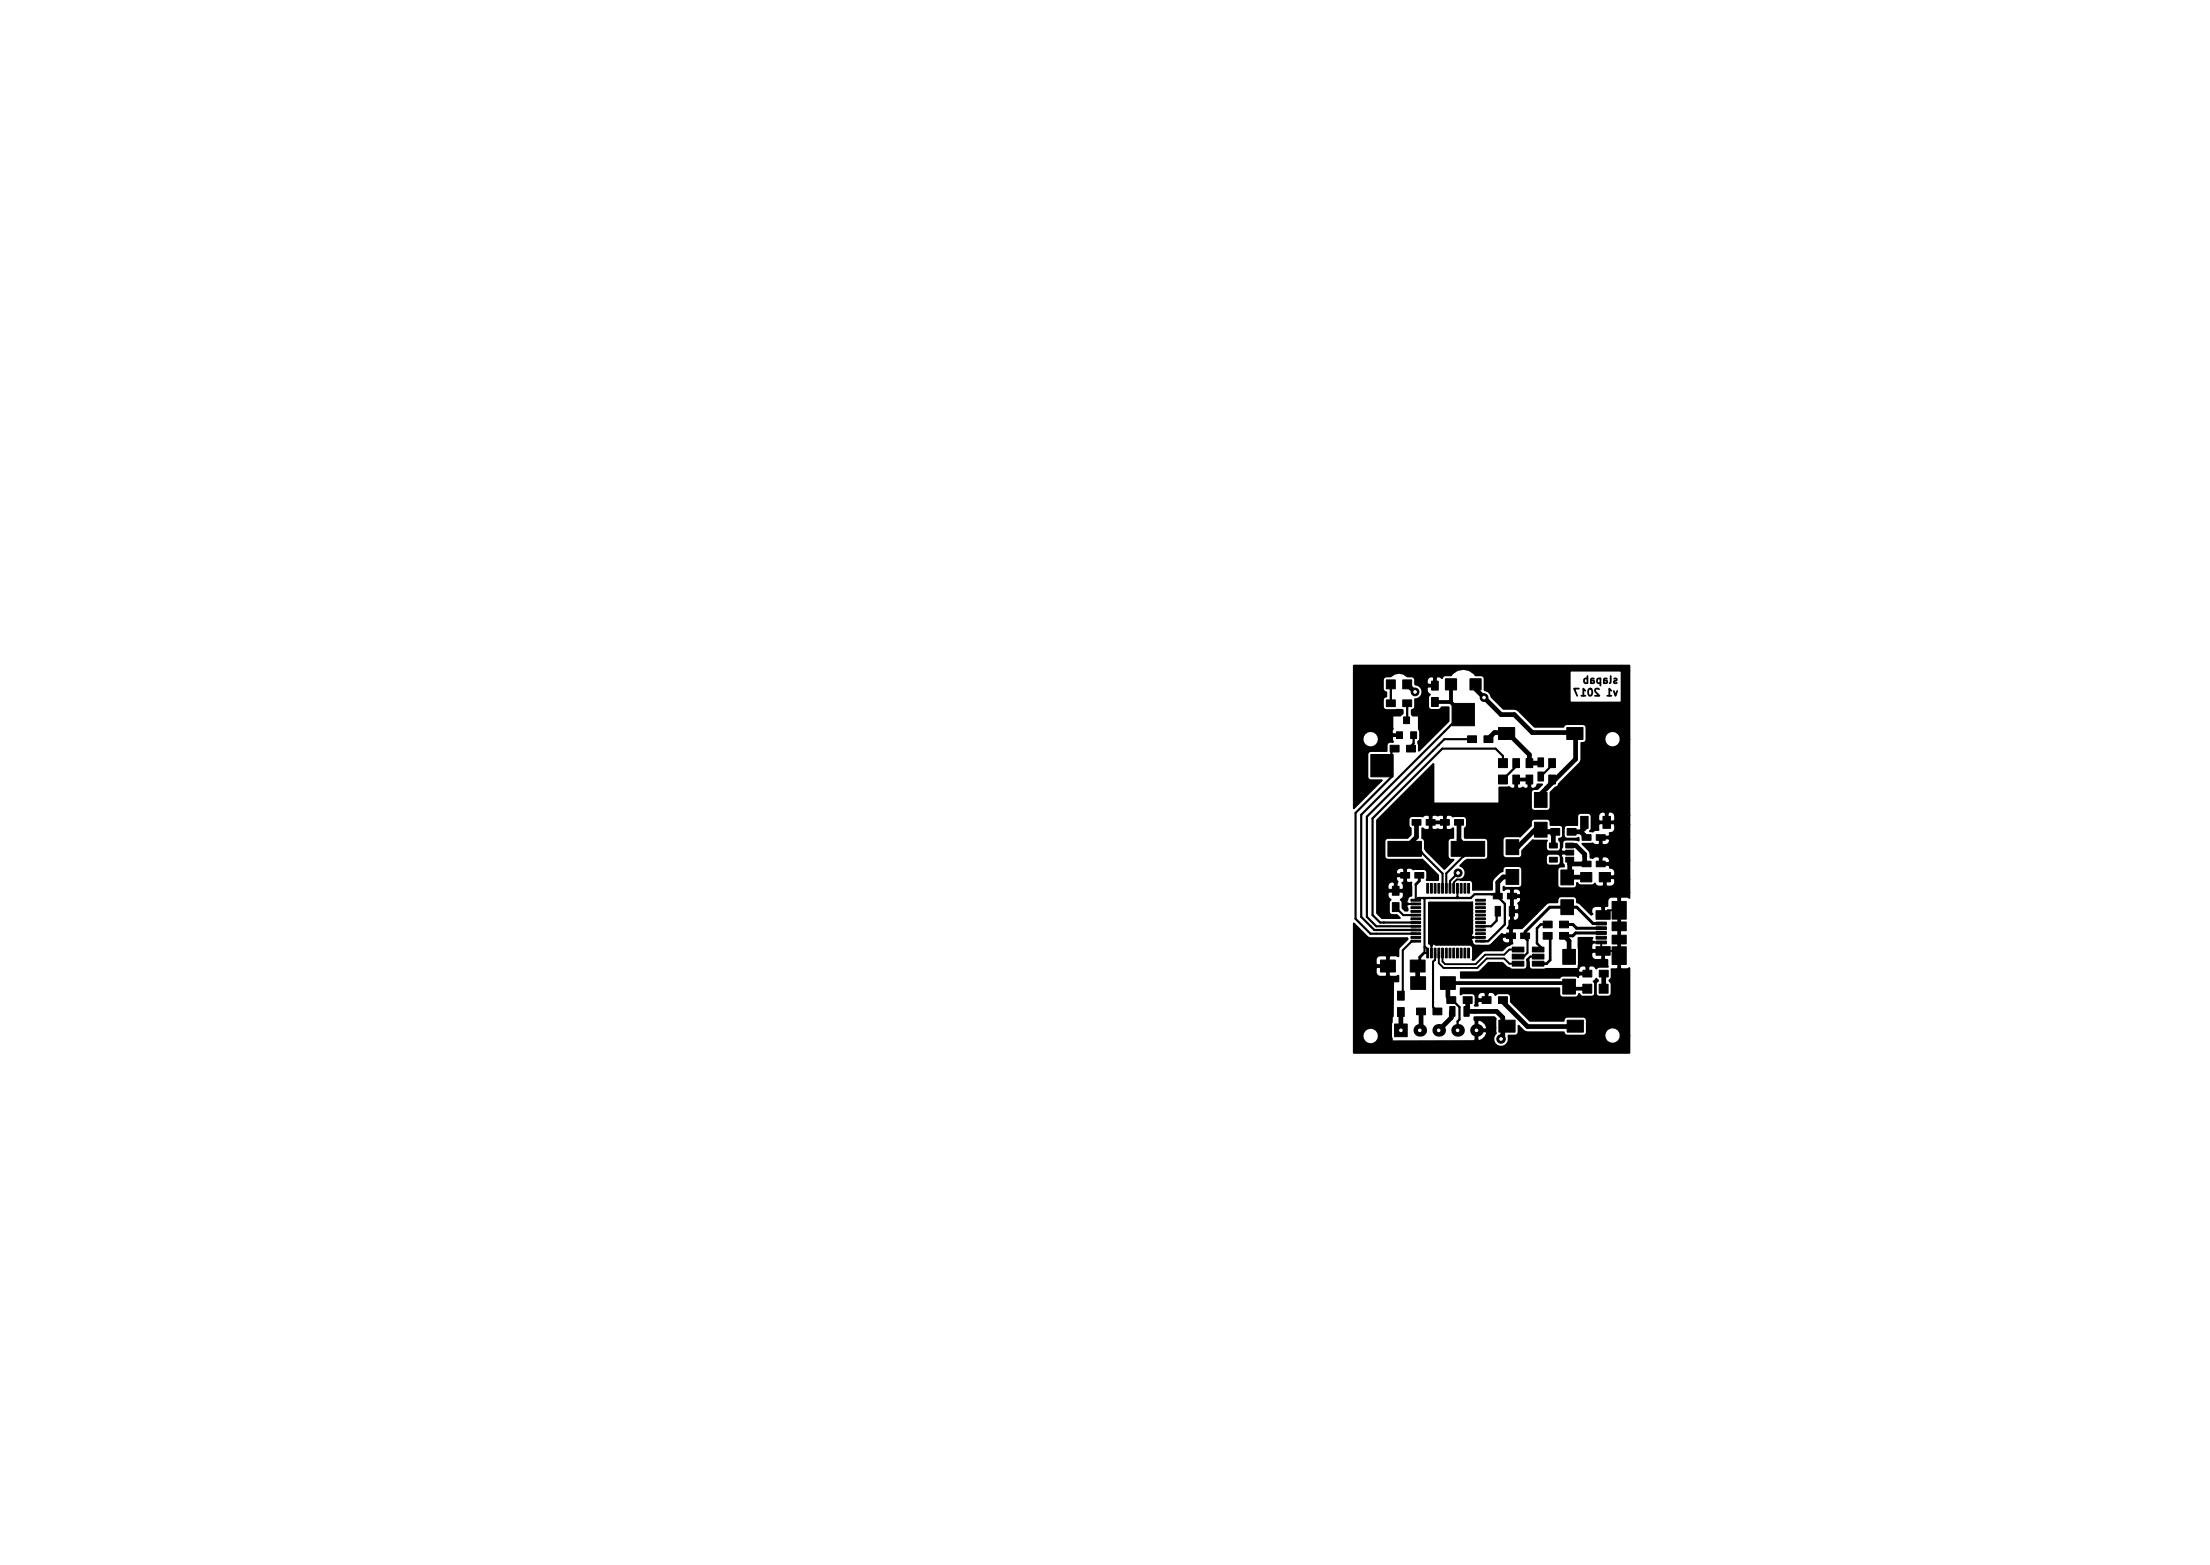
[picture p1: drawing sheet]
<svg xmlns="http://www.w3.org/2000/svg" width="297mm" height="210mm" viewBox="0 0 297 210" stroke-linecap="round" stroke-linejoin="round" font-family="sans-serif">
<g fill="none" stroke="#000" stroke-width=".24">
<path d="M212.2 92.5h-.6l.4 1M212.5 93.5h.6M213.1 92.8l-.3-.3v1M213.4 91.2l-.3-.1-.2 .2 .1 .4h.4M213.4 90.8v1M213.5 92.6l.2-.1a.52 .52 0 0 1 .3 .5 .52 .52 0 0 1-.3 .5l-.2-.1v-.3zM213.8 91.4h.3l.2 .2-.2 .2-.3-.1M214.2 91.2h-.3l-.1 .6M214.9 92.6l-.3-.1-.2 .3 .6 .7h-.6M215.1 91.2l-.3-.1-.1 .2v.4h.4M215.1 91.1v1M215.6 91.4h.3l.1 .2-.1 .2-.3-.1"/>
<path d="M216 91.2h-.4v.6M216 93.5h.6M216.5 90.8v.9l-.1 .1M216.6 92.8l-.3-.3v1M216.9 92.8l.2 .7 .3-.7M216.9 91.2l.3-.1 .1 .2v.1l-.4 .1v.2h.4"/>
</g>
<g fill="#000" stroke="#000" stroke-width=".13">
<path d="M186.3 91.3h1.2v1.2h-1.2zM186.3 94h1.2v.9h-1.2zM187.7 98.3h.8v.9h-.8zM188.7 96.3h.8v.9h-.8zM189.6 98.3h.8v.9h-.8zM188.5 91.3h1.2v1.2h-1.2zM188.5 94h1.2v.9h-1.2zM192.4 91.5h.9v1.2h-.9zM192.4 93.7h.9v1.2h-.9zM194.3 91.2h1.5v1.5h-1.5zM197.3 98.9h1.2v.9h-1.2zM195.2 94.5h3v3h-3z"/>
<path d="M197.6 91.2h1.5v1.5h-1.5zM199.5 98.9h1.2v.9h-1.2zM201.4 97.7h2.2v1.6h-2.2zM210.6 97.7h2.2v1.6h-2.2zM184.3 101.4h3v3h-3zM186.8 100.1h1.2v.9h-1.2zM188.3 117.2h1.2v.8h-1.2zM189.8 110.1h1.2v.8h-1.2zM189 100.1h1.2v.9h-1.2zM186.5 113h4.5v2h-4.5zM190.2 117.2h1.2v.8h-1.2zM191.7 110.1h1.2v.8h-1.2z"/>
<path d="M191.8 118.7h.2v1.3h-.2zM192.3 118.7h.2v1.3h-.2zM192.8 118.7h.2v1.3h-.2zM193.3 118.7h.2v1.3h-.2zM193.8 118.7h.2v1.3h-.2zM194.3 118.7h.2v1.3h-.2zM193.6 110.1h1.2v.8h-1.2zM194.8 118.7h.2v1.3h-.2zM195.3 118.7h.2v1.3h-.2zM195.8 118.7h.2v1.3h-.2zM196.3 118.7h.2v1.3h-.2zM195.5 110.1h1.2v.8h-1.2z"/>
<path d="M196.8 118.7h.2v1.3h-.2zM197.3 118.7h.2v1.3h-.2zM195 113h4.5v2h-4.5zM202.4 116.8h1.7v2h-1.7zM202.4 112.8h1.7v2h-1.7zM201.4 101.9h1.2v1.2h-1.2zM201.4 104.1h1.2v1.2h-1.2zM203.3 104.1h.9v1.2h-.9zM203.3 101.9h.9v1.2h-.9zM205.1 104.1h.9v1.2h-.9zM205.1 101.9h.9v1.2h-.9zM206.7 103.7h.8v1.2h-.8z"/>
<path d="M206.7 101.8h.8v1.2h-.8zM206.2 106.5h1.7v2h-1.7zM206.2 110.5h1.7v2h-1.7zM208.4 111.3h1.2v.9h-1.2zM208.2 101.9h.9v1.2h-.9zM208.2 104.1h.9v1.2h-.9zM208.3 115.2h1v.6h-1zM208.3 113.3h1v.6h-1zM209.8 116.9h1.7v2h-1.7zM210.6 111.3h1.2v.9h-1.2zM210.5 113.3h1v.6h-1zM210.5 114.2h1v.7h-1z"/>
<path d="M210.5 115.2h1v.6h-1zM212.5 109.7h1v1.6h-1zM212.6 115.7h1.2v.7h-1.2zM212.6 112.1h1.2v.8h-1.2zM212.5 117.2h1.5v1.3h-1.5zM214.5 115.7h1.2v.7h-1.2zM214.5 112.1h1.2v.8h-1.2zM215.5 109.7h1v1.6h-1zM215 117.2h1.5v1.3h-1.5zM187.1 121.3h.9v1.2h-.9zM187.1 119.1h.9v1.2h-.9zM185.5 129h2v1.6h-2z"/>
<path d="M187.8 135.4h.9v1.2h-.9zM187.8 133.2h.9v1.2h-.9zM187.4 137.6h1.7v1.7h-1.7zM189.6 131.2h2v1.7h-2zM190.4 135.4h1.2v.9h-1.2zM189.6 126.3h1.3v.3h-1.3zM189.6 125.8h1.3v.3h-1.3zM189.6 125.3h1.3v.3h-1.3zM189.6 124.8h1.3v.3h-1.3zM189.6 124.3h1.3v.3h-1.3zM189.6 123.8h1.3v.3h-1.3zM189.6 123.3h1.3v.3h-1.3z"/>
<path d="M189.6 122.8h1.3v.3h-1.3zM189.6 122.3h1.3v.3h-1.3zM189.6 121.8h1.3v.3h-1.3zM189.6 121.3h1.3v.3h-1.3zM189.6 120.8h1.3v.3h-1.3zM189.5 129h2v1.6h-2zM191.8 127.4h.2v1.3h-.2zM192.3 127.4h.2v1.3h-.2zM192.6 135.4h1.2v.9h-1.2zM192.8 127.4h.2v1.3h-.2zM193.3 127.4h.2v1.3h-.2zM193.6 131.2h2v1.7h-2z"/>
<path d="M193.8 127.4h.2v1.3h-.2zM194.5 133.9h1.2v.9h-1.2zM194.3 127.4h.2v1.3h-.2zM194.9 135.2h.7v1.3h-.7zM194.8 127.4h.2v1.3h-.2zM195.3 127.4h.2v1.3h-.2zM195.8 127.4h.2v1.3h-.2zM196.3 127.4h.2v1.3h-.2zM196.7 133.9h1.2v.9h-1.2zM196.8 135.2h.7v1.3h-.7zM196.8 127.4h.2v1.3h-.2zM197.3 127.4h.2v1.3h-.2z"/>
<path d="M198.3 120.8h1.3v.3h-1.3zM198.3 121.3h1.3v.3h-1.3zM198.3 121.8h1.3v.3h-1.3zM198.3 122.3h1.3v.3h-1.3zM198.3 122.8h1.3v.3h-1.3zM198.3 123.3h1.3v.3h-1.3zM198.3 123.8h1.3v.3h-1.3zM198.3 124.3h1.3v.3h-1.3zM198.3 124.8h1.3v.3h-1.3zM198.3 125.3h1.3v.3h-1.3zM198.3 125.8h1.3v.3h-1.3zM198.3 126.3h1.3v.3h-1.3z"/>
<path d="M199.2 133.9h1.2v.9h-1.2zM201 121.8h.7v1.3h-.7zM200.7 120h1.2v.8h-1.2zM202.5 125.3h1.2v.8h-1.2zM201.4 133.9h1.2v.9h-1.2zM202.9 121.8h.7v1.3h-.7zM201.5 137.1h2.1v1.6h-2.1zM202.6 120h1.2v.8h-1.2zM204.4 125.3h1.2v.8h-1.2zM203.3 129.1h1.5v.7h-1.5zM203.3 127.2h1.5v.7h-1.5zM203.3 128.2h1.5v.6h-1.5z"/>
<path d="M207.4 125.3h1.2v.9h-1.2zM207.4 123.8h1.2v.9h-1.2zM206 127.2h1.5v.7h-1.5zM206 128.2h1.5v.6h-1.5zM206 129.1h1.5v.7h-1.5zM209.6 125.3h1.2v.9h-1.2zM209.6 123.8h1.2v.9h-1.2zM209.8 120.9h1.7v2h-1.7zM210 127.6h1.7v2h-1.7zM210 131.6h1.7v2h-1.7zM212.7 132.2h1.2v1.2h-1.2zM212.8 130.4h1.2v.9h-1.2z"/>
<path d="M210.6 137.1h2.2v1.6h-2.2zM214.9 132.2h1.2v1.2h-1.2zM215 130.4h1.2v.9h-1.2zM214.5 123.9h1.4v.4h-1.4zM214.5 124.5h1.4v.4h-1.4zM214.5 125.2h1.4v.3h-1.4zM214.5 125.8h1.4v.4h-1.4zM214.5 126.4h1.4v.4h-1.4zM214.5 122.4h1.9v1.1h-1.9zM214.5 127.2h1.9v1.1h-1.9zM216.7 121.1h1.9v2.4h-1.9zM216.7 127.2h1.9v2.4h-1.9z"/>
<path d="M216.7 123.9h1.9v1.1h-1.9zM216.7 125.6h1.9v1.2h-1.9z"/>
<circle cx="190.2" cy="93" r=".52"/>
<circle cx="199.5" cy="93.7" r=".52"/>
<circle cx="196" cy="117.3" r=".53"/>
<circle cx="201.8" cy="139.6" r=".57"/>
</g>
<g fill="#000">
<circle cx="190.8" cy="138.4" r=".85"/>
<circle cx="193.4" cy="138.4" r=".85"/>
<circle cx="195.9" cy="138.4" r=".85"/>
<circle cx="198.5" cy="138.4" r=".85"/>
</g>
<g fill="none" stroke="#000" stroke-width=".63">
<path d="M189.1 91.9l1.1 1.1M198.3 92.6l3.5 3.4h1.7l2.4 2.4h5.9v3.6l-4.7 4.7v.8M200.2 99.1l.7-.7h1.7l3 3v1.2M190.4 110.5v2l-1.6 1.5M196.1 110.5v2.3l1.2 1.2M203.3 117.8h-1.3l-.7 .7v1.9M205.6 102.5h1.3l.2 .2M206 111.8h3l-.2 .2v1.6M207.4 111.8l-.3-.3h-.8l-2.3 2.3h-.7M208.6 104.7v.5M210.7 117.9h2.5M211 113.6h.8l1.2 1.2v1.3h-2"/>
<path d="M211 115.5v2l-.4 .4M211.2 111.8h1.3M212.5 111.8l.4 .4v.3h.3M213 110.5v.8l-.5 .5M188.3 136v2.4M190.5 129.8v2.2M191 135.9v2.4M194.6 132.1v1.8M195.1 135.9v.8l-1.7 1.7M197.3 134.4v1.5h3.9l.8 .8v2.7l-.2 .2M202 134.6l3.3 3.3h5.9M210.2 125.7l.7 .7v1.3"/>
<path d="M215.6 130.8v2"/>
</g>
<g fill="none" stroke="#000" stroke-width=".25">
<path d="M187.6 119.7h.7l.1 .1M195.9 119.3v1.2M197.2 118.2h-1.4l-.4 .4v.7M189 121.4h1.3M190.6 120.6l-.3 .3M191.5 127.2h.1l.3 .3v.5h-.4M192.5 127l-.1-.1v-.4v1.5M192.9 128v1M193.4 128v1.4l.6 .6h4.6l1.2-1.2h2.4l.7 .7h1.1M193.4 128h.1M193.9 128h.1M198 125.9l-.1 .1h-.7l1.8-.1"/>
<path d="M204 127.6h-1.1l-.7 .7h-2.6l-1.3 1.2h-4.1l-.3-.3v-1.2M214.2 126.6h1v.9l.3 .3h1.5l.6 .6M217.6 122.3h-1.5l-.6 .6"/>
</g>
<g fill="none" stroke="#000" stroke-width=".28">
<path d="M190.3 118.8v2.1M191.1 114.5l2.8 2.9v1.9M196 117.3l-1.1 1.1v.9M196.8 114.9l-2.4 2.4v2M208.6 102.5v.3l-1.5 1.5M187.7 121.9l.9 1h1.7M188.1 138.4h.2M190.3 126.4h-.5l-1.3 1.3v5.8l-.2 .3M191 138.3l-.2 .1M191.3 120.6l.2 .2v7.2M192.9 129l-.3 .2v6.1l.6 .6M205.3 126.3v1.7l-.5 .5h-.8"/>
<path d="M206.7 128.5h-1l-.3 .3v1.8"/>
</g>
<path d="M195.6 91.4l-.6 .5v2.5l1.7 1.6h-.3M198.3 91.9v.7M202.6 98.4l.3 .4M188.8 114h1.8l.5 .5M196.8 113.5l.5 .5v.4l-.6 .7M190.5 132l.1 .1M194.6 133.9l.5 .5h.2M202 134.4v.2M210.2 124.2h1.2l.5 .5h3.3M215.2 125.3h-3.4l-.4 .4h-1.2l.3 .3M215.2 124.1h-1.1l-2.2-2.2h-3.6l-3.3 3.3v.8" fill="none" stroke="#000" stroke-width=".41"/>
<path d="M186.9 91.9v2.6M189.1 94.5v2.2v.1M190 98.8v1.1l-.4 .3v.4M203.8 102.9l-1.8 1.8M190.6 120.6h7.1l.5-.5h3v.3l1.1 1v2.8l-2.3 2.2h-1M195.1 134.4h.1l1 .9v1.7l-.3 .2v1.2M195.9 120.5v.1M201.1 120.1l.2 .3M201.2 122.4v1.3l-.8 .7h-1.4" fill="none" stroke="#000" stroke-width=".3"/>
<path d="M192.9 94.2v.1h2.1M195 94.3l1.7 1.7M195 91.9v2.4M194.6 131.9v.2h15.5l.5 .5h.3l.3 .2h2.1M215.6 132.8h-.1" fill="none" stroke="#000" stroke-width=".51"/>
<path d="M190.8 117.6v.8l-.5 .4M191.4 128l-.6 .6v1.4M205 126l.3 .3" fill="none" stroke="#000" stroke-width=".38"/>
<path d="M196.4 96l-13.4 13.5v13.7l1.7 1.7h5.6M197.9 99.3h-3.8l-10.4 10.4v13.5l1.3 1.2h5.3M185.8 102.9l1.2 1.2M187 100.6v3.8l-4.8 4.8v14.2l2 2h6.1M202 102.5v-.9l-1-1h-7.1l-9.4 9.4v12.9l1 1h4.8M186 123.9h.1" fill="none" stroke="#000" stroke-width=".29"/>
<path d="M203.8 102.5v.4" fill="none" stroke="#000" stroke-width=".46"/>
<path d="M208 125.7l.4 .3v3l-.5 .5h-1.2" fill="none" stroke="#000" stroke-width=".36"/>
<path d="M206.7 127.6h.1M208 124.2h-.9l-.5 .5v2l.5 .5-.3 .4" fill="none" stroke="#000" stroke-width=".33"/>
<path d="M182 89.4h37v.7h-8v4.3h7v-4.3h1v9.2h-1.2a1.1 1.1 0 0 0-1.5-1 1.1 1.1 0 0 0-.3 1.8 1.1 1.1 0 0 0 1.8-.4v-.4h1.2v10.3h-1.9a.61 .61 0 0 0-1-.4h-.3l-.1-.2a.68 .68 0 0 0-.9 .6v.6l.2 .2h.8v-1.2h.3v1.2h.8l.2-.2v-.6h1.9v1.2h-1.9l-.2-.2h-1.9l-.2 .2 .1 .7h-.5l-.3 .2h-.4l.2-.4v-1.8l-.3-.2-1.1-.1a.47 .47 0 0 0-.5 .5v1.2h-1.5l-.4 .4a.47 .47 0 0 0-.5-.5h-1.2v-.5l-.3-.3h-1.9a.47 .47 0 0 0-.4 .5v.4l-1.5 1.5h-1.9l-.3 .1-.1 .3v2a.47 .47 0 0 0 .4 .5l1.9-.1 .3-.2v-.7l1.4-1.4h1.9a1.3 1.3 0 0 0 0 1.4l.4 .1h1h.2l.2-.3a1.37 1.37 0 0 0-.1-1.2v-.2a.48 .48 0 0 0 .5-.5v-.9h.1v.9l.1 .3 .3 .2h1.2l.4-.2v.4l-.4-.1h-1.3a.47 .47 0 0 0-.5 .5v.5l-.2 .5 .2 .1h1.1v.3h-1.1l-.2 .1 .1 .4h-.1a.47 .47 0 0 0-.5-.5h-1l-.4 .1-.1 .2a1.36 1.36 0 0 0 .1 1.2l.4 .1h1.2l.2-.3 .1-.8 .2 .1v.5l.2 .4v.2l-.6 .1-.2 .2-.1 2.2a.47 .47 0 0 0 .5 .4h1.9a.58 .58 0 0 0 .3-.7l.5 .3h1.5l.4-.2 .2 .3 .2 .1h.6l.2-.1v-1.3h1.3l.2-.1v-.5a.63 .63 0 0 0-.7-.5v-.2l-.2-.2h-1.2v-1l-.1-.1h-.5l-.3 .2-.3-.1a1.1 1.1 0 0 0-.3-1l-.8-.8 1.4-.1 .3 .2h.5l.1-.1v-1h1.2l.2-.2-.1-.3 .5-.1 .2-.2 .1-.2v-.6h1.9v2h-2.6l-.2-.2h-.9v.8l.1 .1h.5a.64 .64 0 0 0 .5-.7h2.6v2.8h-2.6l-.3-.4-.7-.1-.1 .1v.7h.9l.2-.1v-.2h2.6v2.5h-1.9l-.2-.1h-1.1v1l.2 .1h.6l.2-.1 .3-.4v-.5h1.9v1.8h-14.6l-.2-.4-.7-.1-.2 .1v.8h1l.1-.2v-.2h14.6v.7l-.3-.1h-.8l-.1 .1v9.5l.1 .1h.8l.3-.1v9h-1.2v-.4a1.1 1.1 0 0 0-1.8-.4 1.1 1.1 0 0 0 .3 1.8 1.1 1.1 0 0 0 1.5-1h1.2v2.3h-37v-17.3l2 1.9h5.2v.2l-1.2 1.2-.1 1.1-.2-.1h-.9l-.1 .1h-.3l-.1-.1h-.9l-.2 .1-.3 .4v.6l.2 .2h1.3v-1.2h.3v1.4h-1.6l-.2 .2v.6l.3 .4 .2 .1h.9l.1-.1v-1.2h.3v1.2l.1 .1h.9l.2-.1v.8l-.5-.1-.2 .2v4.5l-.1 .1-.1 1v1.6h-1.7a1.1 1.1 0 0 0-1.5-1 1.1 1.1 0 0 0-.4 1.8 1.1 1.1 0 0 0 1.8-.4l.1-.4h1.7l.1 .6 .1 .1h10.9l.2-.2v-2.6l-.1-.1v-.3h2.6l.2 .2v1.2h-1.1l-.3-.6-.4-.3-.4-.2-.2 .1v1.2h1.2l.1-.2h1.1v.7h-1.1l-.1-.2h-1.2v1.1l.2 .2 .4-.2 .4-.4 .3-.5h1.1a1.04 1.04 0 0 0 .5 1.8 1.04 1.04 0 0 0 1.3-1.3v-.2h.8a.47 .47 0 0 0 .5-.4v-.9l.7 .7 .5 .2h4.9a.46 .46 0 0 0 .4 .4h2.2l.4-.1 .1-.3v-1.6a.47 .47 0 0 0-.5-.5h-2.3l-.3 .3v.2h-4.6l-2.5-2.5-.1-.9-.2-.2-1.4-.1-.4 .3-.2-.3-.3-.1h-.4l-.2 .1h-.2l-.2-.1-.7 .1a.54 .54 0 0 0-.1 .8h1v-.8h.2l.1 1.1h-1.3l-.1 .1v.5h-.4l.1-.3v-.9a.47 .47 0 0 0-.4-.5h-1.2l-.4 .2v-.8h13.3v.9l.3 .3h1.8a.47 .47 0 0 0 .5-.5l.4 .4h1.3a.47 .47 0 0 0 .5-.5v-1.2l-.2-.4 .3-.3 .3 .3-.2 .1-.1 .3v1.4l.1 .2 .3 .1h1.2a.47 .47 0 0 0 .5-.5v-1.2v-.1l-.3-.3 .3-.5v-1.1h.7l.2-.1v-9.5l-.2-.1h-.7l-.5 .2-.1 .3v.7h-.2l-.2 .2v1.2h-.3v-1.2l-.1-.2h-.8l-.2 .1-.3 .4v.4l.1 .2h-.1v.1l-1.5-1.5-.4-.2v-.3a.47 .47 0 0 0-.5-.5h-1.7l-.4 .3h-5l-.1-.2h-1v1.8h.7l.2-.2v-.5l-.2-.2a.61 .61 0 0 0 .4-.7h5l-.1 .5-1.2 .1-1.6 1.4h-2.3l-.2-.2h-.7v1a.49 .49 0 0 0 .6 .2 .49 .49 0 0 0 .3-.5v-.5h2.3l-2 2h-1.2l-.1 .2v1h-1.2l-.1 .1a.64 .64 0 0 0 .5 .7h.4l.2-.1v-.7h.2l.1 .9-.8 .4-.6 .5h-2.5l-1.3 1.3h-.2l.1-.3v-1.3a.58 .58 0 0 0-.9-.4l-3.3-.1a1.54 1.54 0 0 1-1.2-.1l-.2 .3-.1-.2-.1-.1h-.1v-5.5l5.8-.1v4l-.2 .5 .4 .2-.4 .3 .2 .4a.47 .47 0 0 0 .4 .4h2l1.6-1.5 .1 .1h1v-.7l-.2-.2h-.2l.2-.3 .1-.7 .2-.2v-4l-.2-.1h-.4l-.4 .2v-.5l.3 .2h1.7l.4-.2 .1-.3v-2a.47 .47 0 0 0-.5-.4h-1.9a.57 .57 0 0 0-.2 .7l-.5 .2a1.91 1.91 0 0 0-1 2.2l-2.5 .1-.1-1.1a.88 .88 0 0 0-.9-.3h-.7a.99 .99 0 0 0 .7-.9 .99 .99 0 0 0-.7-1l.9-.8h2.3l.4-.1 .1-.4v-2a.47 .47 0 0 0-.5-.4h-2.6v-1.3l.2-.3a1.49 1.49 0 0 0-.1-1.2l-.3-.2-1.4 .1-.4-.2h-.4l-.2 .1h-.2l-.2-.1-.7 .1-.6-.1-.2 .1v.8h1.7v-.8h.2v1h-1.9v.7l.2 .2 .6-.1 .7 .1 .2-.2v-.7h.2v.7l.2 .2h.4l.4-.2v1.3a.56 .56 0 0 0-.7 .4v2.2a.62 .62 0 0 0 .8 .3l-1.3 1.3-2.4-2.5-.2-.3v-1a.45 .45 0 0 0-.4-.4l.1-1.3 .4 .2h.4l.2-.2v-1.7l-.2-.1h-.4l-.4 .2-1.4-.1a.47 .47 0 0 0-.5 .5l.1 .9 .2 .3v.8l-.4 .5h-2.7l-.3 .1-.1 .3v2a.47 .47 0 0 0 .4 .5h4.7l2.1 2.1v.6h-1.6l.1-.1a1.49 1.49 0 0 0-.1-1.2l-.3-.1h-1.4l-.4-.2h-.5l-.1 .1h-.3l-.1-.1h-.5a.54 .54 0 0 0-.3 .9h.9v-.8h.3v1h-1.2l-.2 .2v.2l.3 .4-.2 .1h-.2l-.2-.2a.66 .66 0 0 0-.8 .5v.5l.2 .1h.8v-.9h.2v.9h.8l.2-.1v-.5l-.2-.3 .2-.2v-.7h.3v.7l.1 .2h.6v1.8l-.4 .1-.3 .7 .2 .2h.2l-.4 .3 .2 .3v.3h-.3l-.4-.3v-.9l-.2-.2 .3-.3 .1-.2v-.4l-.2-.2h-1.8l-.2 .2 .1 .6 .3 .3-.2 .4v1.4l.3 .2h.8l.4 .4h-2.5l-.6-.6v-12.5l7.6-7.6v5.2v.1h8.7l.1-.1v-2l1.3-.1 .4 .3h.3l.2-.2v-1.2h2v.3h-1.8v.9a.51 .51 0 0 0 .8 0 .51 .51 0 0 0 .7 0v-.9h.3v.9l.1 .2a.8 .8 0 0 0 .9-.6h.6l-.6 .6h-.6l-.3 .3v2.2a.47 .47 0 0 0 .4 .4h1.7l.4-.1 .1-.3v-2l.7-.7 .3-.1 .1-.4 3-3v-2.5h.3a.47 .47 0 0 0 .4-.5v-1.6l-.1-.3-.3-.1h-2.2a.45 .45 0 0 0-.5 .3h-3.8l-2.2-2.1-.6-.3h-1.4l-1.7-1.7a1.6 1.6 0 0 0-.9-.8v-1.7l-.3-.2-.9-.1a1.99 1.99 0 0 0-3.3 0l-.9 .1-.3 .3-.4-.2-.7 .1a.57 .57 0 0 0-.6-.1 .57 .57 0 0 0-.3 .5v.4l.1 .2h.8v-1h.3v1.2h-1.1l-.1 .2 .1 .7 .3 .2-.3 .4v1.2a.47 .47 0 0 0 .5 .5l1.1-.1 .3-.3h.9v1.9l-4 4v-.8a.53 .53 0 0 1 .1-.7l.1-1.1-.2-.3v-1.8l-.8-.1-.2-.1v-.6a.46 .46 0 0 0 .5-.5v-1a1.01 1.01 0 0 0 1-1 1.01 1.01 0 0 0-1-1v-.7l-.3-.3a1.24 1.24 0 0 1-1.3-.4 1.52 1.52 0 0 0-1.7 .4h-.7l-.3 .3v1.3a.46 .46 0 0 0 .4 .5v.6l-.3 .1-.1 .2v1a.47 .47 0 0 0 .4 .5h2.2v.5l-.3 .2h-.9l-.2 .2v1.5l.1 .1-.1 .3v.3l.1 .1h1v.3h-1l-.1 .2v.2h-1.8l-.1-.4a1.1 1.1 0 0 0-1.8-.4 1.1 1.1 0 0 0 .4 1.8 1.1 1.1 0 0 0 1.5-1h1.8l.1 .4h-.4l-.3 .1-.1 .3v.8h-2.1l-.4 .1-.1 .4v3a.47 .47 0 0 0 .5 .4h1.4l-3.7 3.8zM206.6 128.4h.2v.3l-.2-.1zM196.4 130.6h2.4l1.3-1.2h1.8l.6 .5 .6 .3 1.7 .1a.47 .47 0 0 0 .5-.5v-1l.2 .5v.5a.47 .47 0 0 0 .5 .5l6.1-.1 .1-.6v-3.6h1.8l-.1 .4 .1 .1 .3 .1-.4 .3v.6l.1 .1h1.6v.3h-1.6l-.1 .1a.71 .71 0 0 0 .5 1h.8l.1-.2v-.9h.3v.9l.2 .2h.2l.1 .9h-1.1l-.5 .2-.2-.3-.2-.1h-.5l-.1 .2h-.3l-.1-.2h-.5a.58 .58 0 0 0-.3 1h.9v-.8h.3v1h-1.2l-.2 .2v.2l-.4-.2h-1.7h-.1l-.3 .3h-13.2z" fill="#000" stroke="#000" stroke-width=".25"/>
<g fill="#fff" stroke="#fff" stroke-width=".13">
<circle cx="190.2" cy="93" r=".17"/>
<circle cx="199.5" cy="93.7" r=".17"/>
<circle cx="196" cy="117.3" r=".17"/>
<circle cx="201.8" cy="139.6" r=".17"/>
<circle cx="188.3" cy="138.4" r=".17"/>
<circle cx="190.8" cy="138.4" r=".17"/>
<circle cx="193.4" cy="138.4" r=".17"/>
<circle cx="195.9" cy="138.4" r=".17"/>
<circle cx="198.5" cy="138.4" r=".17"/>
</g>
</svg>
